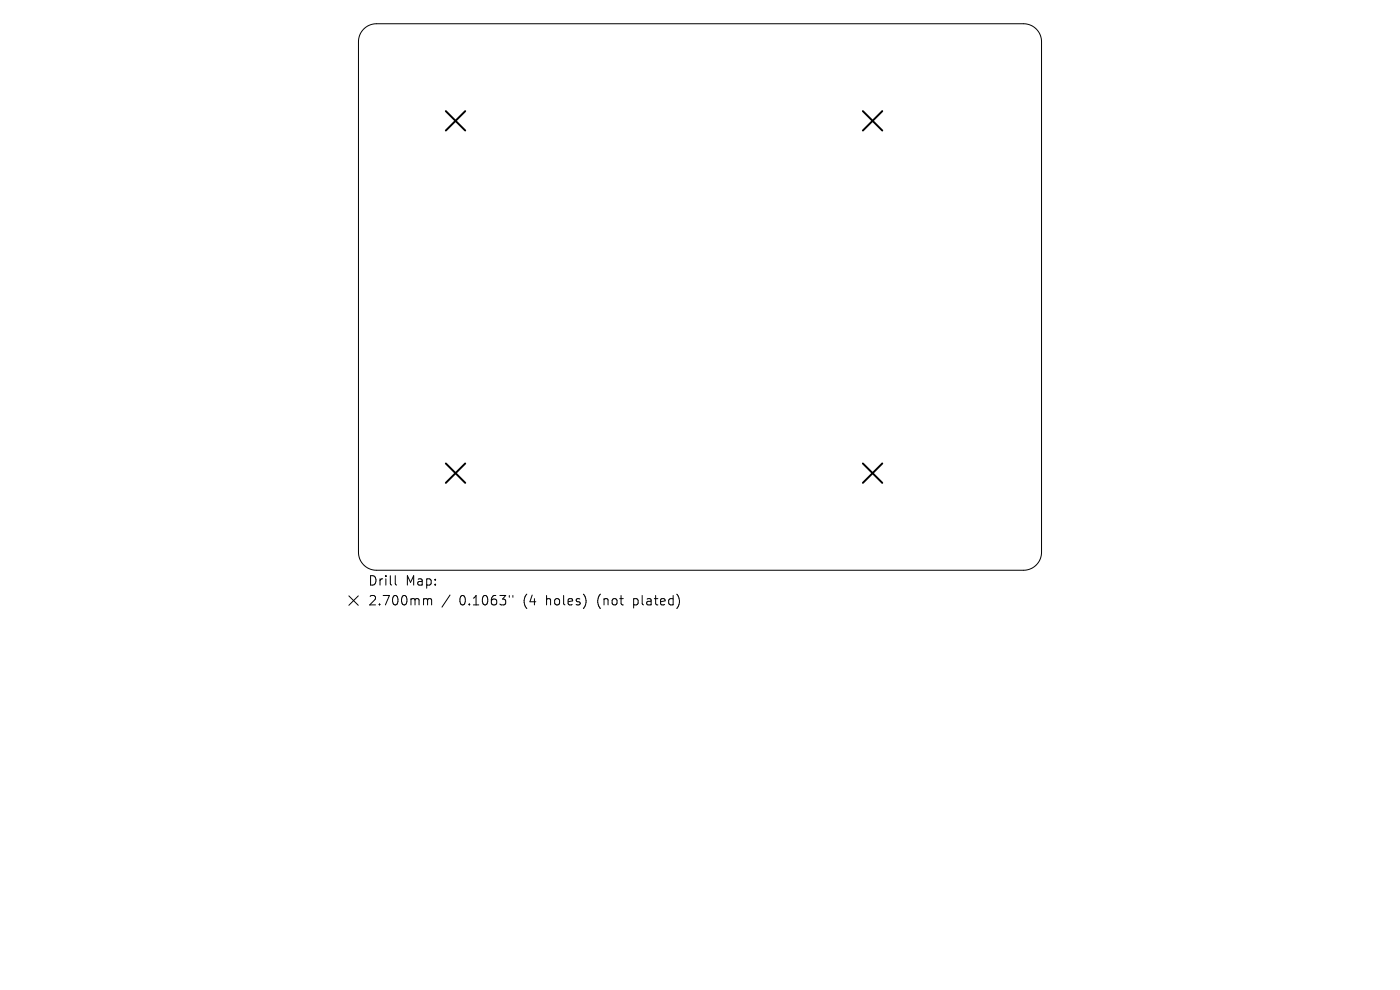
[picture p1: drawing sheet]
<svg xmlns="http://www.w3.org/2000/svg" width="297mm" height="210mm" viewBox="0 0 297 210" stroke-linecap="round" stroke-linejoin="round" font-family="sans-serif">
<defs><g id="words">
<g font-size="2.8">
<text x="78" y="124.5">Drill</text>
<text x="86" y="124.5">Map:</text>
<text x="78" y="128.7">2.700mm</text>
<text x="97.5" y="128.7">0.1063&quot;</text>
<text x="111.2" y="128.7">(4</text>
<text x="116.1" y="128.7">holes)</text>
<text x="127.2" y="128.7">(not</text>
<text x="135" y="128.7">plated)</text>
</g>
</g></defs>
<path d="M77.2 6.2a3.8 3.8 0 0 1 2.7-1.2h137.2a3.8 3.8 0 0 1 3.9 3.9v108.3a3.8 3.8 0 0 1-3.9 3.8h-137.2a3.8 3.8 0 0 1-3.9-3.8v-108.3a3.8 3.8 0 0 1 1.2-2.7zM74 126.4l2 2M76 126.4l-2 2M83.9 122.1v1.7l.2 .3M90.1 127l.5 .1 .1 .2M90.7 127.3l.3-.3 .5 .1 .1 1.2M90.7 127.3v1M95.5 126.2l-1.7 2.6M108 126.3v.4M108.8 126.3v.4" fill="none" stroke="#000" stroke-width=".21"/>
<path d="M94.6 23.6l4.1 4.1M98.7 23.6l-4.1 4.1M183.1 23.6l4.1 4.1M187.2 23.6l-4.1 4.1M94.6 98.3l4.1 4.1M98.7 98.3l-4.1 4.1M183.1 98.3l4.1 4.1M187.2 98.3l-4.1 4.1" fill="none" stroke="#000" stroke-width=".41"/>
<use href="#words"/>
</svg>
